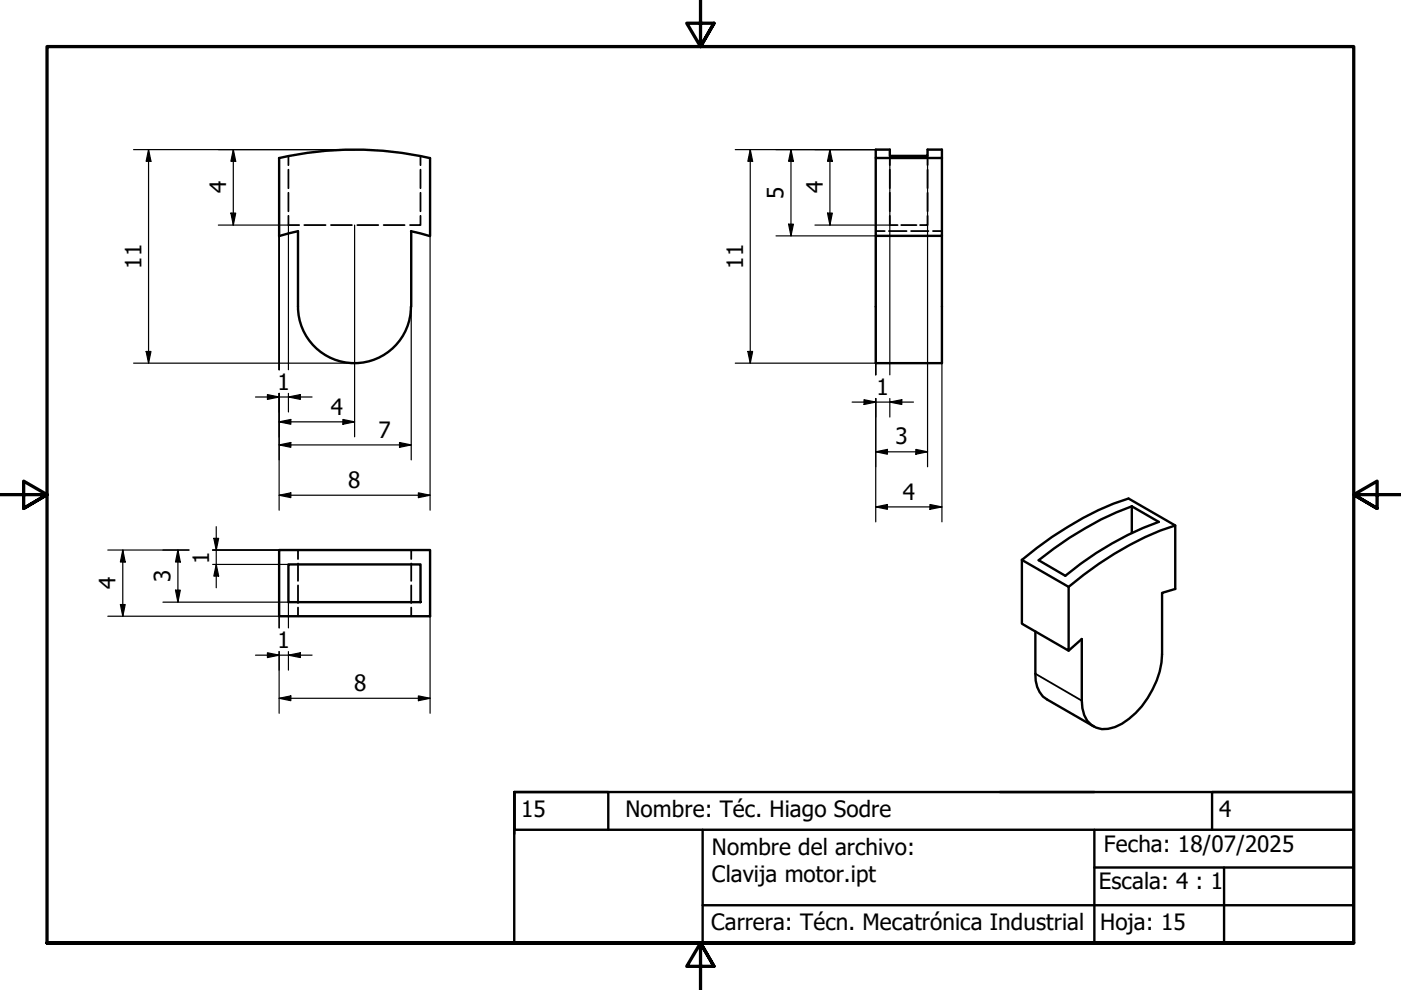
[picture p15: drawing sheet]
<svg xmlns="http://www.w3.org/2000/svg" width="297mm" height="210mm" viewBox="0 0 297 210" stroke-linecap="round" stroke-linejoin="round" font-family="sans-serif">
<defs><g id="words">
<g font-size="4.8">
<text x="47.9" y="41" transform="rotate(-90 47.9 41)">4</text>
<text x="174.4" y="41" transform="rotate(-90 174.4 41)">4</text>
<text x="166.1" y="42.2" transform="rotate(-90 166.1 42.2)">5</text>
<text x="30" y="57" transform="rotate(-90 30 57)">11</text>
<text x="157.5" y="57" transform="rotate(-90 157.5 57)">11</text>
<text x="58.9" y="82.6">1</text>
<text x="185.9" y="83.7">1</text>
<text x="70.2" y="87.9">4</text>
<text x="80.3" y="92.8">7</text>
<text x="189.9" y="94.2">3</text>
<text x="73.9" y="103.4">8</text>
<text x="191.4" y="106">4</text>
<text x="44.3" y="119.5" transform="rotate(-90 44.3 119.5)">1</text>
<text x="24.5" y="124.9" transform="rotate(-90 24.5 124.9)">4</text>
<text x="36.1" y="123.5" transform="rotate(-90 36.1 123.5)">3</text>
<text x="58.9" y="137.4">1</text>
<text x="75.1" y="146.5">8</text>
<text x="110.5" y="173.3">15</text>
<text x="132.6" y="173.2">Nombre: Téc. Hiago Sodre</text>
<text x="258.5" y="173.3">4</text>
<text x="150.9" y="181.3">Nombre del archivo:</text>
<text x="234.1" y="180.6">Fecha: 18/07/2025</text>
<text x="150.9" y="187">Clavija motor.ipt</text>
<text x="233" y="188.6">Escala: 4 : 1</text>
<text x="150.7" y="197.2">Carrera: Técn. Mecatrónica Industrial</text>
<text x="233.2" y="197.3">Hoja: 15</text>
</g>
</g></defs>
<!-- layer: Hidden (ISO) -->
<g fill="none" stroke="#000" stroke-width=".38">
<path d="M61.2 33.1v1.9M61.2 36v3.9M89.2 33.1v1.9M89.2 36v3.9M188.7 33.1v1.9M188.7 36v3.9M196.7 33.1v1.9M196.7 36v3.9M61.2 40.9v3.9M61.2 45.8v1.9h2.2M64.5 47.7h4.5M70.2 47.7h4.4"/>
<path d="M75.8 47.7h4.4M81.3 47.7h4.5M89.2 45.8v1.9h-2.3M89.2 40.9v3.9M185.7 49h1.9M188.5 49h3.7M188.7 45.8v1.9h1.6M188.7 40.9v3.9M191.1 47.7h3.2M193.2 49h3.6M196.7 45.8v1.9h-1.6M196.7 40.9v3.9"/>
<path d="M197.8 49h1.9M63.2 116.6v1.9M63.2 119.5v3.7M87.2 116.6v1.9M87.2 119.5v3.7M63.2 124.1v3.8M63.2 128.8v1.9M87.2 124.1v3.8M87.2 128.8v1.9"/>
</g>
<!-- layer: Visible (ISO) -->
<g fill="none" stroke="#000" stroke-width=".51">
<path d="M59.2 33.5a72 72 0 0 1 32 0v16.5M59.2 33.5v16.5M185.7 31.7h3v1.4h8v-1.4h3v1.8h-14zM185.7 33.5v16.5h14v-16.5M63.2 49l-4 1.1M63.2 49v16M87.1 49l4 1.1M87.2 49v16M185.7 50v27h14v-27M63.2 65a12 12 0 0 0 12 12 12 12 0 0 0 11.9-12M59.2 116.6h32v14.1h-32zM61.2 119.7h28v8h-28z"/>
<path d="M216.7 118.7a75.4 75.4 0 0 1 19.4-11.9l3.2-1.1 9.9 5.7v13.5l-2.8 .8v13a19 19 0 0 1-8.5 14.8 5.9 5.9 0 0 1-6.5 .2 6.2 6.2 0 0 1-2-5.1v-13.1l-2.8 2.5M216.7 118.7v13.5l9.9 5.8v-13.6M216.7 118.7l9.9 5.7M220.2 118.8a71.2 71.2 0 0 1 19.8-11.4l5.7 3.3a66.4 66.4 0 0 0-19.8 11.4zM240 107.4v5.6M249.2 111.4a66.5 66.5 0 0 0-22.6 13M219.5 133.9v8.9a5.9 5.9 0 0 0 2.5 5.5l9.9 5.7"/>
</g>
<!-- layer: Visible Narrow (ISO) -->
<path d="M219.5 142.8l9.9 5.8" fill="none" stroke="#000" stroke-width=".38"/>
<!-- layer: Border (ISO) -->
<path d="M148.5 -.1v10l-2.9-5h5.8l-2.9 5 2.9-5M0 104.9h10l-5-2.9v5.8l5-2.9-5 2.9M297 104.9h-10l5-2.9v5.8l-5-2.9 5 2.9M10 199.9v-190h277v190h-277h277M151.4 204.9l-2.9-5 2.9 5h-5.8l2.9-5v10" fill="none" stroke="#000" stroke-width=".7"/>
<!-- layer: Title (ISO) -->
<path d="M109 167.9h20v8M109 167.9h178v32h-178zM149 175.9v24h-40M212 167.9h20M232 175.9v24h55M287 167.9h-30v8M287 175.9h-178v-8v8.9M232 183.9h55v8h-138M259.5 183.9v16M287 199.9h-27.5h27.5M287 191.9v8" fill="none" stroke="#000" stroke-width=".51"/>
<!-- layer: Dimension (ISO) -->
<g fill="none" stroke="#000" stroke-width=".25">
<path d="M28.3 31.7h46.9M31.5 31.7l.5 2.5h-1zM31.5 31.7v45.3M49.5 31.7l.5 2.5h-1zM49.5 31.7v16M155.9 31.7h29.8M159.1 31.7l.5 2.5h-1zM159.1 31.7v45.3M167.7 31.7l.5 2.5h-1zM167.7 31.7v18.3M176 31.7l.5 2.5h-1zM176 31.7v16"/>
<path d="M188.7 33.1v46.4M196.7 33.1v65.9M46.3 47.7h14.9v30.7M49 45.2h1l-.5 2.5zM59.2 50v28.4M75.2 47.7v44.9M91.2 50v58.2M164.5 50h21.2v29.5M167.2 47.5h1l-.5 2.5zM172.8 47.7h15.9M175.5 45.2h1l-.5 2.5zM28.3 77h46.9"/>
<path d="M31 74.5h1l-.5 2.5zM87.2 65v32.5M155.9 77h29.8M158.6 74.5h1l-.5 2.5zM199.7 65v45.7M54.2 84.2h12M56.7 83.7l2.5 .5-2.5 .5zM59.2 89.4l2.5-.5v1.1zM59.2 94.3l2.5-.5v1zM59.2 83.4v24.8M59.2 89.4h16M59.2 94.3h28"/>
<path d="M61.2 84.2l2.5-.5v1zM61.2 83.4v3.9M72.7 88.9l2.5 .5-2.5 .6zM84.7 93.8l2.5 .5-2.5 .5zM180.7 85.3h13M183.2 84.7l2.5 .6-2.5 .5zM185.7 95.8l2.5-.5v1zM185.7 84.5v26.2M185.7 95.8h11M188.7 85.3l2.5-.6v1.1zM188.7 84.5v3.9M194.2 95.3l2.5 .5-2.5 .5z"/>
<path d="M22.9 116.6h17.2M26 116.6l.5 2.6h-1zM26 116.6v14.1M37.7 116.6l.5 2.6h-1zM37.7 116.6v11.1M45.1 116.6h14.1M45.1 119.7h16.1M45.3 114.1h1.1l-.6 2.5zM45.8 119.7l.6 2.4h-1.1zM45.8 111.7v12.9M59.2 105l2.5-.5v1zM59.2 105h32"/>
<path d="M88.7 104.5l2.5 .5-2.5 .5zM185.7 107.5l2.5-.5v1zM185.7 107.5h14M197.2 107l2.5 .5-2.5 .5zM22.9 130.7h36.3v2.4M25.5 128.2h1l-.5 2.5zM34.5 127.7h26.7v5.4M37.2 125.1h1l-.5 2.6zM54.2 138.9h12M56.7 138.4l2.5 .5-2.5 .5zM59.2 138.1v13.1M61.2 138.9l2.5-.5v1z"/>
<path d="M61.2 138.1v4M91.2 130.7v20.5M59.2 148.1l2.5-.6v1.1zM59.2 148.1h32M88.7 147.5l2.5 .6-2.5 .5z"/>
</g>
<g fill="#000">
<path d="M31.5 31.7l.5 2.5h-1zM49.5 31.7l.5 2.5h-1zM159.1 31.7l.5 2.5h-1zM167.7 31.7l.5 2.5h-1zM176 31.7l.5 2.5h-1zM49 45.2h1l-.5 2.5zM167.2 47.5h1l-.5 2.5zM175.5 45.2h1l-.5 2.5zM31 74.5h1l-.5 2.5zM158.6 74.5h1l-.5 2.5zM56.7 83.7l2.5 .5-2.5 .5zM59.2 89.4l2.5-.5v1.1z"/>
<path d="M59.2 94.3l2.5-.5v1zM61.2 84.2l2.5-.5v1zM72.7 88.9l2.5 .5-2.5 .6zM84.7 93.8l2.5 .5-2.5 .5zM183.2 84.7l2.5 .6-2.5 .5zM185.7 95.8l2.5-.5v1zM188.7 85.3l2.5-.6v1.1zM194.2 95.3l2.5 .5-2.5 .5zM26 116.6l.5 2.6h-1zM37.7 116.6l.5 2.6h-1zM45.3 114.1h1.1l-.6 2.5zM59.2 105l2.5-.5v1z"/>
<path d="M88.7 104.5l2.5 .5-2.5 .5zM185.7 107.5l2.5-.5v1zM197.2 107l2.5 .5-2.5 .5zM25.5 128.2h1l-.5 2.5zM37.2 125.1h1l-.5 2.6zM45.8 119.7l.6 2.4h-1.1zM56.7 138.4l2.5 .5-2.5 .5zM61.2 138.9l2.5-.5v1zM59.2 148.1l2.5-.6v1.1zM88.7 147.5l2.5 .6-2.5 .5z"/>
</g>
<use href="#words"/>
</svg>
